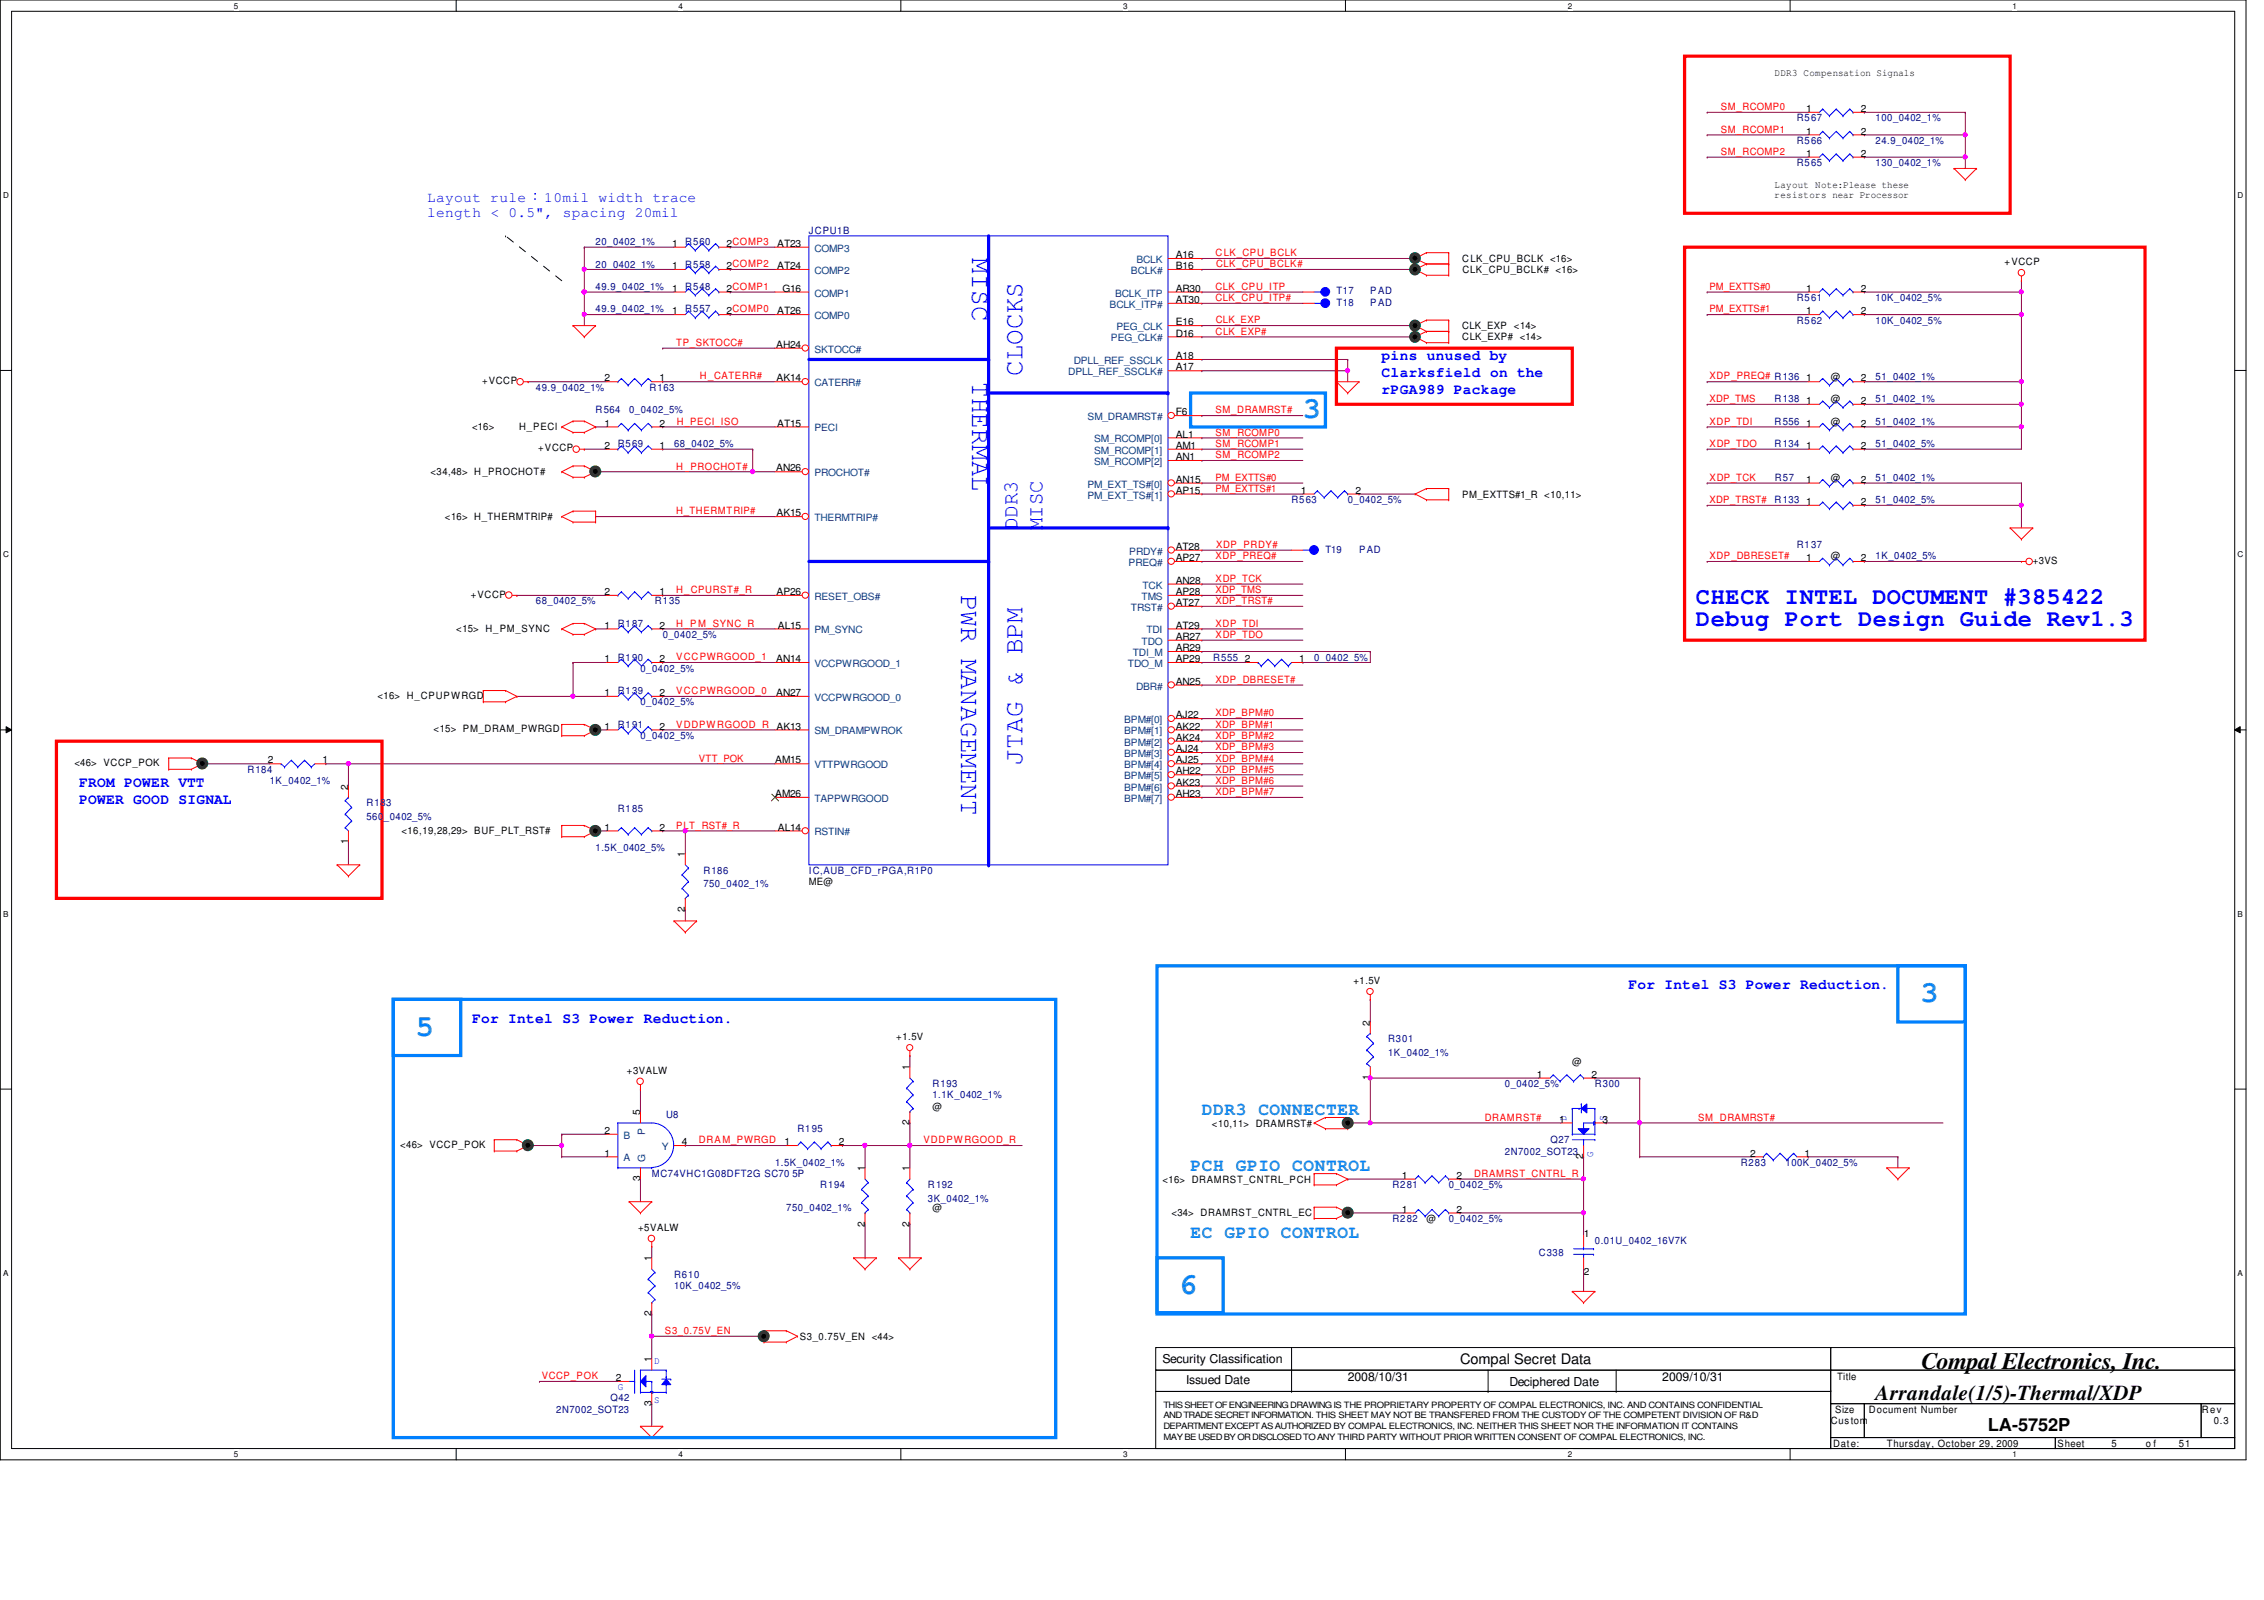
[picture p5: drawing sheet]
<svg xmlns="http://www.w3.org/2000/svg" width="297mm" height="210mm" viewBox="0 0 297 210" stroke-linecap="round" stroke-linejoin="round" font-family="sans-serif">
<defs><g id="words">
<g font-size="3.9" fill="#0080c0">
<text x="170.9" y="54.9">3</text>
<text x="252" y="131.5">3</text>
<text x="54.6" y="135.9">5</text>
<text x="154.7" y="169.8">6</text>
</g>
<g font-size="3.5" fill="#00f">
<text x="127.5" y="33.9" transform="rotate(90 127.5 33.9)">MISC</text>
<text x="127.5" y="50.1" transform="rotate(90 127.5 50.1)">THERMAL</text>
<text x="134.2" y="49.4" transform="rotate(-90 134.2 49.4)">CLOCKS</text>
<text x="126.1" y="78.1" transform="rotate(90 126.1 78.1)">PWR MANAGEMENT</text>
<text x="134.2" y="100.3" transform="rotate(-90 134.2 100.3)">JTAG &amp; BPM</text>
</g>
<g font-size="3.1" fill="#00f">
<text x="222.5" y="79.2">CHECK INTEL DOCUMENT #385422</text>
<text x="222.5" y="82.1">Debug Port Design Guide Rev1.3</text>
</g>
<text font-size="3.1" x="252.1" y="179.6">Compal Electronics, Inc.</text>
<g font-size="2.8" fill="#00f">
<text x="133.5" y="69.6" transform="rotate(-90 133.5 69.6)">DDR3</text>
<text x="136.8" y="69.6" transform="rotate(-90 136.8 69.6)">MISC</text>
</g>
<text font-size="2.8" x="246.1" y="183.7">Arrandale(1/5)-Thermal/XDP</text>
<g font-size="2.3" fill="#0080c0">
<text x="157.7" y="146.3">DDR3 CONNECTER</text>
<text x="156.2" y="153.7">PCH GPIO CONTROL</text>
<text x="156.2" y="162.5">EC GPIO CONTROL</text>
</g>
<text font-size="2.3" x="260.8" y="187.8">LA-5752P</text>
<g font-size="1.9" fill="#00f">
<text x="56" y="26.5">Layout rule：10mil width trace</text>
<text x="56" y="28.5">length &lt; 0.5&quot;, spacing 20mil</text>
<text x="181.3" y="47.3">pins unused by</text>
<text x="181.3" y="49.5">Clarksfield on the</text>
<text x="181.3" y="51.7">rPGA989 Package</text>
<text x="10.4" y="103.3">FROM POWER VTT</text>
<text x="10.4" y="105.5">POWER GOOD SIGNAL</text>
<text x="213.7" y="129.8">For Intel S3 Power Reduction.</text>
<text x="61.9" y="134.2">For Intel S3 Power Reduction.</text>
</g>
<text font-size="1.9" x="191.6" y="178.9">Compal Secret Data</text>
<g font-size="1.6">
<text x="152.5" y="178.8">Security Classification</text>
<text x="155.6" y="181.6">Issued Date</text>
<text x="176.8" y="181.2">2008/10/31</text>
<text x="198" y="181.8">Deciphered Date</text>
<text x="218.1" y="181.2">2009/10/31</text>
</g>
<g font-size="1.3">
<text x="232.8" y="9.9">DDR3 Compensation Signals</text>
<text x="237" y="17.7">1</text>
<text x="237" y="14.7">1</text>
<text x="244.1" y="17.7">2</text>
<text x="244.1" y="14.7">2</text>
<text x="237" y="20.6">1</text>
<text x="244.1" y="20.6">2</text>
<text x="232.8" y="24.6">Layout Note:Please these</text>
<text x="232.8" y="26">resistors near Processor</text>
<text x="88.2" y="32.4">1</text>
<text x="88.2" y="35.3">1</text>
<text x="95.3" y="32.4">2COMP3</text>
<text x="95.3" y="35.3">2COMP2</text>
<text x="102" y="32.4">AT23</text>
<text x="102" y="35.3">AT24</text>
<text x="154.3" y="35.3">B16</text>
<text x="154.3" y="33.9">A16</text>
<text x="191.9" y="34.3">CLK_CPU_BCLK &lt;16&gt;</text>
<text x="191.9" y="35.8">CLK_CPU_BCLK# &lt;16&gt;</text>
<text x="263" y="34.8">+VCCP</text>
<text x="88.2" y="41.2">1</text>
<text x="88.2" y="38.3">1</text>
<text x="95.3" y="41.2">2COMP0</text>
<text x="95.3" y="38.3">2COMP1</text>
<text x="102" y="41.2">AT26</text>
<text x="102.7" y="38.3">G16</text>
<text x="154.3" y="39.8">AT30</text>
<text x="154.3" y="38.3">AR30</text>
<text x="237" y="38.3">1</text>
<text x="237" y="41.2">1</text>
<text x="244.1" y="38.3">2</text>
<text x="244.1" y="41.2">2</text>
<text x="101.9" y="45.6">AH24</text>
<text x="154.3" y="44.2">D16</text>
<text x="154.3" y="42.7">E16</text>
<text x="154.3" y="47.1">A18</text>
<text x="191.9" y="44.7">CLK_EXP# &lt;14&gt;</text>
<text x="191.9" y="43.2">CLK_EXP &lt;14&gt;</text>
<text x="63.2" y="50.4">+VCCP</text>
<text x="79.3" y="50">2</text>
<text x="86.5" y="50">1</text>
<text x="101.9" y="50">AK14</text>
<text x="154.3" y="48.6">A17</text>
<text x="237" y="53">1</text>
<text x="237" y="50">1</text>
<text x="240.2" y="52.7">@</text>
<text x="240.2" y="49.8">@</text>
<text x="244.1" y="53">2</text>
<text x="244.1" y="50">2</text>
<text x="61.9" y="56.4">&lt;16&gt;</text>
<text x="68.1" y="56.4">H_PECI</text>
<text x="70.6" y="59.2">+VCCP</text>
<text x="79.3" y="58.9">2</text>
<text x="79.3" y="56">1</text>
<text x="86.5" y="58.9">1</text>
<text x="86.5" y="56">2</text>
<text x="102" y="56">AT15</text>
<text x="154.3" y="58.9">AM1</text>
<text x="154.3" y="54.5">F6</text>
<text x="154.3" y="57.4">AL1</text>
<text x="237" y="56">1</text>
<text x="237" y="58.9">1</text>
<text x="240.2" y="55.7">@</text>
<text x="244.1" y="56">2</text>
<text x="244.1" y="58.9">2</text>
<text x="56.5" y="62.3">&lt;34,48&gt; H_PROCHOT#</text>
<text x="101.9" y="61.8">AN26</text>
<text x="154.3" y="60.4">AN1</text>
<text x="154.3" y="63.3">AN15</text>
<text x="154.3" y="64.8">AP15</text>
<text x="170.7" y="64.8">1</text>
<text x="177.8" y="64.8">2</text>
<text x="191.9" y="65.3">PM_EXTTS#1_R &lt;10,11&gt;</text>
<text x="237" y="63.3">1</text>
<text x="240.2" y="63.1">@</text>
<text x="244.1" y="63.3">2</text>
<text x="58.4" y="68.2">&lt;16&gt; H_THERMTRIP#</text>
<text x="101.9" y="67.7">AK15</text>
<text x="237" y="66.3">1</text>
<text x="244.1" y="66.3">2</text>
<text x="154.3" y="72.1">AT28</text>
<text x="154.3" y="73.6">AP27</text>
<text x="154.3" y="76.6">AN28</text>
<text x="237" y="73.6">1</text>
<text x="240.2" y="73.4">@</text>
<text x="244.1" y="73.6">2</text>
<text x="266.7" y="74">+3VS</text>
<text x="59.9" y="83">&lt;15&gt; H_PM_SYNC</text>
<text x="61.8" y="78.4">+VCCP</text>
<text x="79.3" y="82.5">1</text>
<text x="79.3" y="78.1">2</text>
<text x="86.5" y="82.5">2</text>
<text x="86.5" y="78.1">1</text>
<text x="101.9" y="78.1">AP26</text>
<text x="102.1" y="82.5">AL15</text>
<text x="154.3" y="78.1">AP28</text>
<text x="154.3" y="79.5">AT27</text>
<text x="154.3" y="82.5">AT29</text>
<text x="154.3" y="83.9">AR27</text>
<text x="79.3" y="86.9">1</text>
<text x="86.5" y="86.9">2</text>
<text x="101.9" y="86.9">AN14</text>
<text x="154.3" y="85.4">AR29</text>
<text x="154.3" y="86.9">AP29</text>
<text x="154.3" y="89.8">AN25</text>
<text x="163.3" y="86.9">2</text>
<text x="170.5" y="86.9">1</text>
<text x="49.5" y="91.7">&lt;16&gt; H_CPUPWRGD</text>
<text x="79.3" y="95.7">1</text>
<text x="79.3" y="91.3">1</text>
<text x="86.5" y="95.7">2</text>
<text x="86.5" y="91.3">2</text>
<text x="101.9" y="91.3">AN27</text>
<text x="101.9" y="95.7">AK13</text>
<text x="154.3" y="94.2">AJ22</text>
<text x="154.3" y="95.7">AK22</text>
<text x="9.8" y="100.5">&lt;46&gt; VCCP_POK</text>
<text x="35.1" y="100.2">2</text>
<text x="42.3" y="100.2">1</text>
<text x="56.9" y="96.1">&lt;15&gt; PM_DRAM_PWRGD</text>
<text x="101.7" y="100.2">AM15</text>
<text x="154.3" y="97.2">AK24</text>
<text x="154.3" y="98.7">AJ24</text>
<text x="154.3" y="100.2">AJ25</text>
<text x="154.3" y="101.6">AH22</text>
<text x="45.7" y="103.6" transform="rotate(-90 45.7 103.6)">2</text>
<text x="101.7" y="104.6">AM26</text>
<text x="154.3" y="103.1">AK23</text>
<text x="154.3" y="104.6">AH23</text>
<text x="45.7" y="110.8" transform="rotate(-90 45.7 110.8)">1</text>
<text x="52.7" y="109.3">&lt;16,19,28,29&gt; BUF_PLT_RST#</text>
<text x="79.3" y="109">1</text>
<text x="86.5" y="109">2</text>
<text x="89.9" y="112.4" transform="rotate(-90 89.9 112.4)">1</text>
<text x="102.1" y="109">AL14</text>
<text x="89.9" y="119.6" transform="rotate(-90 89.9 119.6)">2</text>
<text x="106.1" y="116.1">ME@</text>
<text x="177.6" y="129.1">+1.5V</text>
<text x="117.6" y="136.4">+1.5V</text>
<text x="179.7" y="134.5" transform="rotate(-90 179.7 134.5)">2</text>
<text x="82.3" y="140.8">+3VALW</text>
<text x="119.3" y="140.4" transform="rotate(-90 119.3 140.4)">1</text>
<text x="179.7" y="141.7" transform="rotate(-90 179.7 141.7)">1</text>
<text x="201.6" y="141.4">1</text>
<text x="206.3" y="139.7">@</text>
<text x="208.8" y="141.4">2</text>
<text x="79.3" y="148.8">2</text>
<text x="84" y="146.3" transform="rotate(-90 84 146.3)">5</text>
<text x="119.3" y="147.6" transform="rotate(-90 119.3 147.6)">2</text>
<text x="122.3" y="145.6">@</text>
<text x="159" y="147.8">&lt;10,11&gt; DRAMRST#</text>
<text x="204.6" y="147.3">1</text>
<text x="210.3" y="147.3">3</text>
<text x="52.5" y="150.6">&lt;46&gt; VCCP_POK</text>
<text x="79.3" y="151.7">1</text>
<text x="84" y="155" transform="rotate(-90 84 155)">3</text>
<text x="89.4" y="150.2">4</text>
<text x="102.9" y="150.2">1</text>
<text x="110.1" y="150.2">2</text>
<text x="113.4" y="153.7" transform="rotate(-90 113.4 153.7)">1</text>
<text x="119.3" y="153.7" transform="rotate(-90 119.3 153.7)">1</text>
<text x="152.5" y="155.2">&lt;16&gt; DRAMRST_CNTRL_PCH</text>
<text x="183.9" y="154.6">1</text>
<text x="191.1" y="154.6">2</text>
<text x="207.7" y="152.1" transform="rotate(-90 207.7 152.1)">2</text>
<text x="229.6" y="151.7">2</text>
<text x="236.8" y="151.7">1</text>
<text x="83.7" y="161.5">+5VALW</text>
<text x="113.4" y="160.9" transform="rotate(-90 113.4 160.9)">2</text>
<text x="119.3" y="160.9" transform="rotate(-90 119.3 160.9)">2</text>
<text x="122.3" y="158.8">@</text>
<text x="153.7" y="159.6">&lt;34&gt; DRAMRST_CNTRL_EC</text>
<text x="183.9" y="159.1">1</text>
<text x="187.2" y="160.3">@</text>
<text x="191.1" y="159.1">2</text>
<text x="85.5" y="165.5" transform="rotate(-90 85.5 165.5)">1</text>
<text x="207.8" y="162.2">1</text>
<text x="207.8" y="167.2">2</text>
<text x="85.5" y="172.7" transform="rotate(-90 85.5 172.7)">2</text>
<text x="85.5" y="178.7" transform="rotate(-90 85.5 178.7)">1</text>
<text x="104.9" y="175.8">S3_0.75V_EN &lt;44&gt;</text>
<text x="80.8" y="181.2">2</text>
<text x="85.5" y="184.4" transform="rotate(-90 85.5 184.4)">3</text>
<text x="240.8" y="185.3">Size</text>
<text x="241" y="181.1">Title</text>
<text x="245.2" y="185.3">Document Number</text>
<text x="288.9" y="185.3">Rev</text>
<text x="240.2" y="186.8">Custom</text>
<text x="240.5" y="189.8">Date:</text>
<text x="247.6" y="189.8">Thursday, October 29, 2009</text>
<text x="270" y="189.8">Sheet</text>
<text x="277" y="189.8">5</text>
<text x="281.6" y="189.8">o f</text>
<text x="285.9" y="189.8">51</text>
<text x="290.4" y="186.8">0.3</text>
</g>
<g font-size="1.3" fill="#f00">
<text x="225.8" y="14.4">SM_RCOMP0</text>
<text x="225.8" y="17.4">SM_RCOMP1</text>
<text x="225.8" y="20.3">SM_RCOMP2</text>
<text x="159.5" y="33.6">CLK_CPU_BCLK</text>
<text x="159.6" y="35.1">CLK_CPU_BCLK#</text>
<text x="159.5" y="39.5">CLK_CPU_ITP#</text>
<text x="159.5" y="38">CLK_CPU_ITP</text>
<text x="224.3" y="41">PM_EXTTS#1</text>
<text x="224.3" y="38">PM_EXTTS#0</text>
<text x="88.7" y="45.4">TP_SKTOCC#</text>
<text x="159.5" y="43.9">CLK_EXP#</text>
<text x="159.5" y="42.4">CLK_EXP</text>
<text x="91.8" y="49.8">H_CATERR#</text>
<text x="224.3" y="49.8">XDP_PREQ# R136</text>
<text x="224.3" y="52.7">XDP_TMS</text>
<text x="88.8" y="55.7">H_PECI_ISO</text>
<text x="159.5" y="57.1">SM_RCOMP0</text>
<text x="159.5" y="58.6">SM_RCOMP1</text>
<text x="159.5" y="54.2">SM_DRAMRST#</text>
<text x="224.3" y="58.6">XDP_TDO</text>
<text x="224.3" y="55.7">XDP_TDI</text>
<text x="88.7" y="61.6">H_PROCHOT#</text>
<text x="159.5" y="60.1">SM_RCOMP2</text>
<text x="159.5" y="63.1">PM_EXTTS#0</text>
<text x="159.5" y="64.5">PM_EXTTS#1</text>
<text x="224.3" y="63.1">XDP_TCK</text>
<text x="224.3" y="66">XDP_TRST#</text>
<text x="88.7" y="67.5">H_THERMTRIP#</text>
<text x="159.6" y="71.9">XDP_PRDY#</text>
<text x="88.7" y="77.8">H_CPURST#_R</text>
<text x="159.5" y="73.4">XDP_PREQ#</text>
<text x="159.5" y="77.8">XDP_TMS</text>
<text x="159.5" y="76.3">XDP_TCK</text>
<text x="224.3" y="73.4">XDP_DBRESET#</text>
<text x="88.7" y="82.2">H_P M_SYNC_R</text>
<text x="159.5" y="79.2">XDP_TRST#</text>
<text x="159.5" y="83.7">XDP_TDO</text>
<text x="159.5" y="82.2">XDP_TDI</text>
<text x="88.7" y="86.6">VCCPWRGOOD_1</text>
<text x="159.5" y="89.6">XDP_DBRESET#</text>
<text x="88.7" y="91.1">VCCPWRGOOD_0</text>
<text x="88.7" y="95.5">VDDPWRGOOD_R</text>
<text x="159.5" y="94">XDP_BPM#0</text>
<text x="159.5" y="95.5">XDP_BPM#1</text>
<text x="91.7" y="99.9">VTT_POK</text>
<text x="159.5" y="98.4">XDP_BPM#3</text>
<text x="159.5" y="99.9">XDP_BPM#4</text>
<text x="159.5" y="96.9">XDP_BPM#2</text>
<text x="159.5" y="101.3">XDP_BPM#5</text>
<text x="159.5" y="102.8">XDP_BPM#6</text>
<text x="159.5" y="104.3">XDP_BPM#7</text>
<text x="88.7" y="108.7">PLT_RST#_R</text>
<text x="91.7" y="150">DRA M_PWRGD</text>
<text x="121.2" y="150">VDDPWRGOOD_R</text>
<text x="194.8" y="147">DRAMRST#</text>
<text x="222.8" y="147">SM_DRAMRST#</text>
<text x="193.4" y="154.4">DRAMRST_CNTRL_R</text>
<text x="87.2" y="175">S3_0.75V_EN</text>
<text x="71.1" y="180.9">VCCP_POK</text>
</g>
<g font-size="1.3" fill="#000080">
<text x="235.8" y="15.9">R567</text>
<text x="246.1" y="15.9">100_0402_1%</text>
<text x="235.8" y="18.9">R566</text>
<text x="235.8" y="21.8">R565</text>
<text x="246.1" y="18.9">24.9_0402_1%</text>
<text x="246.1" y="21.8">130_0402_1%</text>
<text x="78.1" y="32.1">20_0402_1%</text>
<text x="78.1" y="35.1">20_0402_1%</text>
<text x="89.9" y="32.1">R560</text>
<text x="89.9" y="35.1">R558</text>
<text x="106.1" y="30.6">JCPU1B</text>
<text x="78.1" y="41">49.9_0402_1%</text>
<text x="78.1" y="38">49.9_0402_1%</text>
<text x="89.9" y="41">R557</text>
<text x="89.9" y="38">R548</text>
<text x="175.3" y="40.1">T18</text>
<text x="175.3" y="38.6">T17</text>
<text x="179.8" y="40.1">PAD</text>
<text x="179.8" y="38.6">PAD</text>
<text x="235.8" y="39.5">R561</text>
<text x="246.1" y="39.5">10K_0402_5%</text>
<text x="235.8" y="42.5">R562</text>
<text x="246.1" y="42.5">10K_0402_5%</text>
<text x="70.3" y="51.3">49.9_0402_1%</text>
<text x="85.2" y="51.3">R163</text>
<text x="232.8" y="52.7">R138</text>
<text x="246.1" y="52.7">51_0402_1%</text>
<text x="246.1" y="49.8">51_0402_1%</text>
<text x="78.1" y="54.2">R564</text>
<text x="81.1" y="58.6">R569</text>
<text x="82.5" y="54.2">0_0402_5%</text>
<text x="88.4" y="58.6">68_0402_5%</text>
<text x="232.8" y="55.7">R556</text>
<text x="232.8" y="58.6">R134</text>
<text x="246.1" y="55.7">51_0402_1%</text>
<text x="246.1" y="58.6">51_0402_5%</text>
<text x="169.5" y="66">R563</text>
<text x="176.8" y="66">0_0402_5%</text>
<text x="232.8" y="66">R133</text>
<text x="232.9" y="63.1">R57</text>
<text x="246.1" y="63.1">51_0402_1%</text>
<text x="246.1" y="66">51_0402_5%</text>
<text x="235.8" y="71.9">R137</text>
<text x="173.9" y="72.5">T19</text>
<text x="178.3" y="72.5">PAD</text>
<text x="246.1" y="73.4">1K_0402_5%</text>
<text x="70.3" y="79.3">68_0402_5%</text>
<text x="81.1" y="82.2">R187</text>
<text x="85.9" y="79.3">R135</text>
<text x="86.9" y="83.7">0_0402_5%</text>
<text x="81.1" y="86.7">R190</text>
<text x="84" y="88.1">0_0402_5%</text>
<text x="159.2" y="86.7">R555</text>
<text x="172.4" y="86.7">0_0402_5%</text>
<text x="81.1" y="95.5">R191</text>
<text x="81.1" y="91.1">R139</text>
<text x="84" y="92.5">0_0402_5%</text>
<text x="32.5" y="101.4">R184</text>
<text x="84" y="96.9">0_0402_5%</text>
<text x="35.4" y="102.8">1K_0402_1%</text>
<text x="48.1" y="105.8">R183</text>
<text x="48.1" y="107.6">560_0402_5%</text>
<text x="81.1" y="106.5">R185</text>
<text x="78.1" y="111.7">1.5K_0402_5%</text>
<text x="92.3" y="114.6">R186</text>
<text x="92.3" y="116.4">750_0402_1%</text>
<text x="106.1" y="114.6">IC,AUB_CFD_rPGA,R1P0</text>
<text x="182.1" y="136.7">R301</text>
<text x="122.3" y="142.6">R193</text>
<text x="182.1" y="138.5">1K_0402_1%</text>
<text x="197.4" y="142.6">0_0402_5%</text>
<text x="209.3" y="142.6">R300</text>
<text x="87.4" y="146.7">U8</text>
<text x="104.6" y="148.5">R195</text>
<text x="122.3" y="144.1">1.1K_0402_1%</text>
<text x="203.4" y="150">Q27</text>
<text x="85.5" y="154.4">MC74VHC1G08DFT2G SC70 5P</text>
<text x="101.7" y="153">1.5K_0402_1%</text>
<text x="107.6" y="155.9">R194</text>
<text x="121.7" y="155.9">R192</text>
<text x="182.7" y="155.9">R281</text>
<text x="190.1" y="155.9">0_0402_5%</text>
<text x="197.4" y="151.5">2N7002_SOT23</text>
<text x="228.4" y="153">R283</text>
<text x="234.3" y="153">100K_0402_5%</text>
<text x="103.2" y="158.8">750_0402_1%</text>
<text x="121.7" y="157.6">3K_0402_1%</text>
<text x="182.7" y="160.3">R282</text>
<text x="190.1" y="160.3">0_0402_5%</text>
<text x="88.4" y="167.7">R610</text>
<text x="201.9" y="164.7">C338</text>
<text x="209.3" y="163.2">0.01U_0402_16V7K</text>
<text x="88.4" y="169.1">10K_0402_5%</text>
<text x="73" y="185.3">2N7002_SOT23</text>
<text x="80.1" y="183.9">Q42</text>
</g>
<g font-size="1.3" fill="#004080">
<text x="106.8" y="33">COMP3</text>
<text x="106.8" y="35.9">COMP2</text>
<text x="148.4" y="35.9">BCLK#</text>
<text x="149.1" y="34.5">BCLK</text>
<text x="106.8" y="38.9">COMP1</text>
<text x="106.8" y="41.9">COMP0</text>
<text x="145.6" y="40.4">BCLK_ITP#</text>
<text x="146.3" y="38.9">BCLK_ITP</text>
<text x="106.8" y="46.3">SKTOCC#</text>
<text x="140.9" y="47.8">DPLL_REF_SSCLK</text>
<text x="145.8" y="44.8">PEG_CLK#</text>
<text x="146.5" y="43.3">PEG_CLK</text>
<text x="106.8" y="50.7">CATERR#</text>
<text x="140.2" y="49.2">DPLL_REF_SSCLK#</text>
<text x="106.8" y="56.6">PECI</text>
<text x="142.7" y="55.1">SM_DRAMRST#</text>
<text x="143.5" y="59.5">SM_RCOMP[1]</text>
<text x="143.5" y="58">SM_RCOMP[0]</text>
<text x="106.8" y="62.5">PROCHOT#</text>
<text x="142.7" y="64">PM_EXT_TS#[0]</text>
<text x="142.7" y="65.4">PM_EXT_TS#[1]</text>
<text x="143.5" y="61">SM_RCOMP[2]</text>
<text x="106.8" y="68.4">THERMTRIP#</text>
<text x="148.1" y="74.3">PREQ#</text>
<text x="148.2" y="72.8">PRDY#</text>
<text x="149.9" y="77.2">TCK</text>
<text x="106.8" y="78.7">RESET_OBS#</text>
<text x="106.8" y="83.1">PM_SYNC</text>
<text x="148.4" y="80.1">TRST#</text>
<text x="149.8" y="78.7">TMS</text>
<text x="150.4" y="83.1">TDI</text>
<text x="106.8" y="87.5">VCCPWRGOOD_1</text>
<text x="148" y="87.5">TDO_M</text>
<text x="148.6" y="86.1">TDI_M</text>
<text x="149.8" y="84.6">TDO</text>
<text x="106.8" y="91.9">VCCPWRGOOD_0</text>
<text x="147.5" y="94.9">BPM#[0]</text>
<text x="149.1" y="90.5">DBR#</text>
<text x="106.8" y="96.4">SM_DRAMPWROK</text>
<text x="106.8" y="100.8">VTTPWRGOOD</text>
<text x="147.5" y="96.4">BPM#[1]</text>
<text x="147.5" y="97.8">BPM#[2]</text>
<text x="147.5" y="99.3">BPM#[3]</text>
<text x="147.5" y="100.8">BPM#[4]</text>
<text x="106.8" y="105.2">TAPPWRGOOD</text>
<text x="147.5" y="102.2">BPM#[5]</text>
<text x="147.5" y="103.7">BPM#[6]</text>
<text x="147.5" y="105.2">BPM#[7]</text>
<text x="106.8" y="109.6">RSTIN#</text>
<text x="81.8" y="149.4">B</text>
<text x="84.7" y="148.9" transform="rotate(-90 84.7 148.9)">P</text>
<text x="81.8" y="152.4">A</text>
<text x="84.7" y="152.5" transform="rotate(-90 84.7 152.5)">G</text>
<text x="86.8" y="150.9">Y</text>
</g>
<g font-size="1.3" fill="#00f">
<text x="205.5" y="147" transform="rotate(-90 205.5 147)">D</text>
<text x="210.7" y="147" transform="rotate(-90 210.7 147)">S</text>
<text x="209" y="151.8" transform="rotate(-90 209 151.8)">G</text>
<text x="85.8" y="178.9">D</text>
<text x="81.1" y="182.4">G</text>
<text x="85.8" y="184">S</text>
</g>
<g font-size="1.1">
<text x="30.7" y="1.1">5</text>
<text x="89" y="1.1">4</text>
<text x="147.4" y="1.1">3</text>
<text x="205.7" y="1.1">2</text>
<text x="264" y="1.1">1</text>
<text x=".4" y="26">D</text>
<text x="293.6" y="26">D</text>
<text x=".4" y="73.1">C</text>
<text x="293.6" y="73.1">C</text>
<text x=".4" y="120.3">B</text>
<text x="293.6" y="120.3">B</text>
<text x=".4" y="167.4">A</text>
<text x="293.6" y="167.4">A</text>
<text x="152.7" y="184.7">THIS SHEET OF ENGINEERING DRAWING IS THE PROPRIETARY PROPERTY OF COMPAL ELECTRONICS, INC. AND CONTAINS CONFIDENTIAL</text>
<text x="30.7" y="191.2">5</text>
<text x="89" y="191.2">4</text>
<text x="147.4" y="191.2">3</text>
<text x="152.7" y="188.8">MAY BE USED BY OR DISCLOSED TO ANY THIRD PARTY WITHOUT PRIOR WRITTEN CONSENT OF COMPAL ELECTRONICS, INC.</text>
<text x="152.7" y="187.5">DEPARTMENT EXCEPT AS AUTHORIZED BY COMPAL ELECTRONICS, INC. NEITHER THIS SHEET NOR THE INFORMATION IT CONTAINS</text>
<text x="152.7" y="186.1">AND TRADE SECRET INFORMATION. THIS SHEET MAY NOT BE TRANSFERED FROM THE CUSTODY OF THE COMPETENT DIVISION OF R&amp;D</text>
<text x="205.7" y="191.2">2</text>
<text x="264" y="191.2">1</text>
</g>
</g></defs>
<path d="M0 0h294.7v191.5h-294.7zM1.5 1.5h291.7v188.5h-291.7z" fill="none" stroke="#000" stroke-width=".13"/>
<g fill="#fff">
<path d="M30.7 .2h.6v1.2h-.6z"/>
<path d="M30.7 190.2h.6v1.2h-.6z"/>
</g>
<path d="M59.9 0v1.5M59.9 190v1.5" fill="none" stroke="#000" stroke-width=".13"/>
<g fill="#fff">
<path d="M89 .2h.6v1.2h-.6z"/>
<path d="M89 190.2h.6v1.2h-.6z"/>
</g>
<path d="M118.2 0v1.5M118.2 190v1.5" fill="none" stroke="#000" stroke-width=".13"/>
<g fill="#fff">
<path d="M147.4 .2h.6v1.2h-.6z"/>
<path d="M147.4 190.2h.6v1.2h-.6z"/>
</g>
<path d="M176.5 0v1.5M176.5 190v1.5" fill="none" stroke="#000" stroke-width=".13"/>
<g fill="#fff">
<path d="M205.7 .2h.6v1.2h-.6z"/>
<path d="M205.7 190.2h.6v1.2h-.6z"/>
</g>
<path d="M234.9 0v1.5M234.9 190v1.5" fill="none" stroke="#000" stroke-width=".13"/>
<g fill="#fff">
<path d="M264 .2h.6v1.2h-.6z"/>
<path d="M264 190.2h.6v1.2h-.6z"/>
<path d="M.4 25h.8v1.2h-.8z"/>
<path d="M293.6 25h.7v1.2h-.7z"/>
<path d="M.4 72.1h.8v1.2h-.8z"/>
<path d="M293.6 72.1h.7v1.2h-.7z"/>
</g>
<path d="M0 48.6h1.5M293.2 48.6h1.5" fill="none" stroke="#000" stroke-width=".13"/>
<g fill="#fff">
<path d="M.4 119.3h.7v1.2h-.7z"/>
<path d="M293.6 119.3h.7v1.2h-.7z"/>
</g>
<path d="M0 95.8h1.5M.8 95.3l.7 .5-.7 .3zM293.2 95.8l.7-.5v.8zM293.2 95.8h1.5" fill="none" stroke="#000" stroke-width=".13"/>
<path d="M.8 95.3l.7 .5-.7 .3zM293.2 95.8l.7-.5v.8z" fill="#000"/>
<g fill="#fff">
<path d="M.4 166.4h.7v1.2h-.7z"/>
<path d="M293.6 166.4h.7v1.2h-.7z"/>
</g>
<path d="M0 142.9h1.5M293.2 142.9h1.5" fill="none" stroke="#000" stroke-width=".13"/>
<g fill="none" stroke="#800040" stroke-width=".13">
<path d="M224 14.7h.1M224 17.7h.1M224 14.7h13.2M224 17.7h13.2M244.6 14.7h.1M244.6 17.7h.1M244.6 14.7h13.2M244.6 17.7h13.2M257.8 14.7h.1M257.8 17.7h.1M257.8 14.7v7.4M76.7 32.4h.1"/>
<path d="M76.7 35.3h.1M76.7 38.3h.1M76.7 32.4h11.7M76.7 35.3h11.7M76.7 38.3h11.7M76.7 32.4v10.3M95.8 32.4h.1M95.8 35.3h.1M95.8 38.3h.1M95.8 32.4h5.9M95.8 35.3h5.9M95.8 38.3h5.9"/>
<path d="M157.7 35.3h.1M157.7 33.9h.1M157.7 39.8h.1M157.7 38.3h.1M157.7 35.3h28M157.7 38.3h13.2M157.7 33.9h28M157.7 39.8h13.2M224 38.3h.1M224 20.6h.1M224 38.3h13.2M224 20.6h13.2"/>
<path d="M244.6 38.3h.1M244.6 20.6h.1M244.6 38.3h20.6M244.6 20.6h13.2M257.8 20.6h.1M265.2 36.8h.1M265.2 38.3h.1M265.2 36.8v22.1h-20.6M69.3 50.1h.1M69.3 50.1h10.3M76.7 41.3h.1M76.7 58.9h.1"/>
<path d="M76.7 41.3h11.7M76.7 58.9h2.9M78.1 56h.1M78.1 56h1.5M86.9 45.7h.1M86.9 56h.1M86.9 50.1h.1M86.9 58.9h.1M86.9 45.7h14.8M86.9 56h14.8M86.9 58.9h11.9M86.9 50.1h14.8"/>
<path d="M95.8 41.3h.1M95.8 41.3h5.9M98.8 58.9h.1M98.8 58.9v3M157.7 57.4h.1M157.7 58.9h.1M157.7 44.2h.1M157.7 42.7h.1M157.7 54.5h.1M157.7 48.6h.1M157.7 47.2h.1M157.7 57.4h13.2"/>
<path d="M157.7 58.9h13.2M157.7 44.2h28M157.7 42.7h28M157.7 54.5h13.2M157.7 48.6h19.1M157.7 47.2h19.1M176.8 47.2h.1M176.8 48.6h.1M176.8 47.2v2.9M224 41.3h.1M224 50.1h.1M224 53h.1"/>
<path d="M224 58.9h.1M224 56h.1M224 41.3h13.2M224 56h13.2M224 58.9h13.2M224 50.1h13.2M224 53h13.2M244.6 41.3h.1M244.6 56h.1M244.6 50.1h.1M244.6 53h.1M244.6 58.9h.1"/>
<path d="M244.6 41.3h20.6M244.6 56h20.6M244.6 50.1h20.6M244.6 53h20.6M265.2 56h.1M265.2 50.1h.1M265.2 41.3h.1M265.2 53h.1M67.8 78.1h.1M67.8 78.1h11.8M78.1 67.8h.1M78.1 61.9h.1"/>
<path d="M78.1 61.9h23.6M78.1 67.8h23.6M86.9 78.1h.1M86.9 78.1h14.8M98.8 61.9h.1M157.7 79.5h.1M157.7 60.4h.1M157.7 63.4h.1M157.7 64.8h.1M157.7 73.7h.1M157.7 78.1h.1M157.7 76.6h.1"/>
<path d="M157.7 72.2h.1M157.7 79.5h13.2M157.7 60.4h13.2M157.7 63.4h13.2M157.7 64.8h13.2M157.7 78.1h13.2M157.7 73.7h13.2M157.7 76.6h13.2M157.7 72.2h11.8M178.3 64.8h.1M178.3 64.8h7.4M224 73.7h.1"/>
<path d="M224 63.4h.1M224 66.3h.1M224 63.4h13.2M224 73.7h13.2M224 66.3h13.2M244.6 73.7h.1M244.6 63.4h.1M244.6 66.3h.1M244.6 63.4h20.6M244.6 73.7h20.6M244.6 66.3h20.6M265.2 63.4h.1"/>
<path d="M265.2 66.3h.1M265.2 63.4v5.9M67.8 91.4h.1M67.8 91.4h11.8M75.2 91.4h.1M75.2 86.9h.1M75.2 86.9h4.4M75.2 86.9v4.5M78.1 82.5h.1M78.1 95.8h.1M78.1 82.5h1.5M78.1 95.8h1.5"/>
<path d="M86.9 82.5h.1M86.9 91.4h.1M86.9 95.8h.1M86.9 86.9h.1M86.9 82.5h14.8M86.9 91.4h14.8M86.9 95.8h14.8M86.9 86.9h14.8M157.7 84h.1M157.7 82.5h.1M157.7 86.9h.1M157.7 85.5h.1"/>
<path d="M157.7 98.7h.1M157.7 94.3h.1M157.7 97.2h.1M157.7 95.8h.1M157.7 89.9h.1M157.7 84h13.2M157.7 82.5h13.2M157.7 95.8h13.2M157.7 86.9h5.9M157.7 85.5h22.1M157.7 98.7h13.2M157.7 94.3h13.2"/>
<path d="M157.7 97.2h13.2M157.7 89.9h13.2M170.9 86.9h.1M179.8 85.5h.1M179.8 85.5v1.4h-8.9M26.6 100.2h.1M26.6 100.2h8.8M42.8 100.2h.1M42.8 100.2h58.9M45.7 100.2h.1M45.7 110.5h.1M45.7 100.2v2.9"/>
<path d="M45.7 110.5v3M78.1 109h.1M78.1 109h1.5M86.9 109h.1M86.9 109h14.8M89.9 109h.1M89.9 119.3h.1M89.9 109v3M89.9 119.3v1.5M157.7 100.2h.1M157.7 101.6h.1M157.7 103.1h.1"/>
<path d="M157.7 104.6h.1M157.7 100.2h13.2M157.7 101.6h13.2M157.7 103.1h13.2M157.7 104.6h13.2M119.4 138.5h.1M119.4 138.5v1.5M179.8 131.1h.1M179.8 131.1v3M69.3 150.3h.1M69.3 150.3h4.4M73.7 148.8h.1"/>
<path d="M73.7 150.3h.1M73.7 151.8h.1M73.7 148.8h5.9M73.7 148.8v3M73.7 151.8h5.9M84 154.7h.1M84 142.9h.1M84 142.9v2.9M84 154.7v2.9M89.9 150.3h.1M89.9 150.3h13.3M110.5 150.3h.1"/>
<path d="M110.5 150.3h23.6M113.5 150.3h.1M113.5 150.3v2.9M119.4 147.3h.1M119.4 150.3h.1M119.4 147.3v5.9M176.8 159.1h.1M176.8 154.7h.1M176.8 147.3h.1M176.8 159.1h7.4M176.8 154.7h7.4M176.8 147.3h28"/>
<path d="M179.8 141.4h.1M179.8 147.3h.1M179.8 141.4v5.9M179.8 141.4h22.1M191.6 159.1h.1M191.6 154.7h.1M191.6 159.1h16.2M191.6 154.7h16.2M207.8 154.7h.1M207.8 151.8h.1M207.8 159.1h.1M207.8 151.8v10.3"/>
<path d="M209.2 141.4h.1M209.2 141.4h5.9M210.7 147.3h.1M210.7 147.3h44.2M215.1 147.3h.1M215.1 141.4h.1M215.1 151.8h.1M215.1 141.4v10.4M215.1 151.8h14.8M237.2 151.8h.1M237.2 151.8h11.8M249 151.8h.1"/>
<path d="M249 151.8v1.4M85.5 175.3h.1M85.5 172.4h.1M85.5 163.5h.1M85.5 163.5v1.5M85.5 172.4v5.9M85.5 175.3h14.7M113.5 165h.1M113.5 160.6v4.4M119.4 160.6h.1M119.4 160.6v4.4M207.8 166.5h.1"/>
<path d="M207.8 166.5v2.9M70.8 181.2h.1M70.8 181.2h10.3M85.5 184.1h.1M85.5 184.1v3"/>
</g>
<g fill="none" stroke="#f00" stroke-width=".13">
<path d="M185.7 35.3h.1M185.7 33.9h.1M185.7 35.3l1.5 .8M185.7 33.9l1.5 .7M187.2 34.6h.1M187.2 36.1h.1M187.2 33.1h.1M187.2 34.6l-1.5 .7M187.2 34.6h2.9M187.2 36.1h2.9M187.2 33.1l-1.5 .8M187.2 33.1h2.9"/>
<path d="M190.1 34.6h.1M190.1 36.1h.1M190.1 33.1h.1M190.1 33.1v3M73.7 56h.1M73.7 56l1.5 .7M75.2 55.2h.1M75.2 56.7h.1M75.2 55.2l-1.5 .8M75.2 55.2h1.5M75.2 56.7h1.5M76.7 55.2h.1"/>
<path d="M76.7 56.7h.1M76.7 55.2l1.4 .8M78.1 56h.1M78.1 56l-1.4 .7M185.7 44.2h.1M185.7 42.7h.1M185.7 44.2l1.5 .8M185.7 42.7l1.5 .8M187.2 43.5h.1M187.2 45h.1M187.2 42h.1M187.2 43.5l-1.5 .7"/>
<path d="M187.2 43.5h2.9M187.2 45h2.9M187.2 42l-1.5 .7M187.2 42h2.9M190.1 43.5h.1M190.1 45h.1M190.1 42h.1M190.1 42v3M73.7 61.9h.1M73.7 67.8h.1M73.7 61.9l1.5 .7M73.7 67.8l1.5 .7"/>
<path d="M75.2 61.1h.1M75.2 62.6h.1M75.2 67.1h.1M75.2 68.5h.1M75.2 61.1l-1.5 .8M75.2 61.1h1.5M75.2 62.6h1.5M75.2 67.1l-1.5 .7M75.2 67.1h2.9M75.2 68.5h2.9M76.7 61.1h.1M76.7 62.6h.1"/>
<path d="M76.7 61.1l1.4 .8M78.1 61.9h.1M78.1 67.1h.1M78.1 68.5h.1M78.1 61.9l-1.4 .7M78.1 67.1v1.4M185.7 64.8h.1M185.7 64.8l1.5 .8M187.2 64.1h.1M187.2 65.6h.1M187.2 64.1l-1.5 .7M187.2 64.1h2.9"/>
<path d="M187.2 65.6h2.9M190.1 64.1h.1M190.1 65.6h.1M190.1 64.1v1.5M22.1 99.4h.1M22.1 99.4h3M22.1 99.4v1.5M25.1 99.4h.1M25.1 99.4l1.5 .8M63.4 92.1h.1M63.4 90.6h.1M63.4 90.6h2.9"/>
<path d="M63.4 92.1h2.9M63.4 90.6v1.5M66.3 90.6h.1M66.3 92.1h.1M66.3 90.6l1.5 .8M67.8 91.4h.1M67.8 91.4l-1.5 .7M73.7 82.5h.1M73.7 96.5h.1M73.7 95h.1M73.7 82.5l1.5 .7M73.7 95h3"/>
<path d="M73.7 96.5h3M73.7 95v1.5M75.2 81.8h.1M75.2 83.2h.1M75.2 81.8l-1.5 .7M75.2 81.8h1.5M75.2 83.2h1.5M76.7 81.8h.1M76.7 83.2h.1M76.7 95h.1M76.7 96.5h.1M76.7 81.8l1.4 .7"/>
<path d="M76.7 95l1.4 .8M78.1 82.5h.1M78.1 95.8h.1M78.1 82.5l-1.4 .7M78.1 95.8l-1.4 .7M22.1 100.9h.1M22.1 100.9h3M25.1 100.9h.1M26.6 100.2h.1M26.6 100.2l-1.5 .7M73.7 109.8h.1M73.7 108.3h.1"/>
<path d="M73.7 108.3v1.5M73.7 108.3h3M73.7 109.8h3M76.7 108.3h.1M76.7 109.8h.1M76.7 108.3l1.4 .7M78.1 109h.1M78.1 109l-1.4 .8M64.9 151h.1M64.9 149.5h.1M64.9 149.5h2.9M64.9 151h2.9"/>
<path d="M64.9 149.5v1.5M67.8 149.5h.1M67.8 151h.1M67.8 149.5l1.5 .8M69.3 150.3h.1M69.3 150.3l-1.5 .7M172.4 158.4h.1M172.4 159.9h.1M172.4 147.3h.1M172.4 154h.1M172.4 155.4h.1M172.4 158.4h2.9"/>
<path d="M172.4 154v1.4M172.4 158.4v1.5M172.4 159.9h2.9M172.4 147.3l1.5 .8M172.4 154h2.9M172.4 155.4h2.9M173.9 146.6h.1M173.9 148.1h.1M173.9 146.6h2.9M173.9 146.6l-1.5 .7M173.9 148.1h2.9M175.3 158.4h.1"/>
<path d="M175.3 159.9h.1M175.3 154h.1M175.3 155.4h.1M175.3 158.4l1.5 .7M175.3 154l1.5 .7M176.8 159.1h.1M176.8 148.1h.1M176.8 146.6h.1M176.8 154.7h.1M176.8 159.1l-1.5 .8M176.8 146.6v1.5M176.8 154.7l-1.5 .7"/>
<path d="M100.2 176.1h.1M100.2 174.6h.1M100.2 174.6h3M100.2 176.1h3M100.2 174.6v1.5M103.2 174.6h.1M103.2 176.1h.1M103.2 174.6l1.4 .7M104.6 175.3h.1M104.6 175.3l-1.4 .8"/>
</g>
<circle cx="176.8" cy="159.1" r=".72" fill="#008000"/>
<g fill="none" stroke="#008000" stroke-width=".13">
<circle cx="176.8" cy="159.1" r=".72"/>
<circle cx="176.8" cy="159.1" r=".38"/>
</g>
<circle cx="176.8" cy="159.1" r=".38" fill="#000"/>
<circle cx="185.6" cy="33.9" r=".71" fill="#008000"/>
<g fill="none" stroke="#008000" stroke-width=".13">
<circle cx="185.6" cy="33.9" r=".38"/>
<circle cx="185.6" cy="33.9" r=".71"/>
</g>
<circle cx="185.6" cy="33.9" r=".38" fill="#000"/>
<circle cx="185.6" cy="42.7" r=".71" fill="#008000"/>
<g fill="none" stroke="#008000" stroke-width=".13">
<circle cx="185.6" cy="42.7" r=".38"/>
<circle cx="185.6" cy="42.7" r=".71"/>
</g>
<circle cx="185.6" cy="42.7" r=".38" fill="#000"/>
<circle cx="100.2" cy="175.3" r=".72" fill="#008000"/>
<g fill="none" stroke="#008000" stroke-width=".13">
<circle cx="100.2" cy="175.3" r=".72"/>
<circle cx="100.2" cy="175.3" r=".38"/>
</g>
<circle cx="100.2" cy="175.3" r=".38" fill="#000"/>
<circle cx="176.8" cy="147.3" r=".72" fill="#008000"/>
<g fill="none" stroke="#008000" stroke-width=".13">
<circle cx="176.8" cy="147.3" r=".72"/>
<circle cx="176.8" cy="147.3" r=".38"/>
</g>
<circle cx="176.8" cy="147.3" r=".38" fill="#000"/>
<circle cx="78.1" cy="109" r=".72" fill="#008000"/>
<g fill="none" stroke="#008000" stroke-width=".13">
<circle cx="78.1" cy="109" r=".72"/>
<circle cx="78.1" cy="109" r=".38"/>
</g>
<circle cx="78.1" cy="109" r=".38" fill="#000"/>
<circle cx="78.1" cy="61.8" r=".72" fill="#008000"/>
<g fill="none" stroke="#008000" stroke-width=".13">
<circle cx="78.1" cy="61.8" r=".72"/>
<circle cx="78.1" cy="61.8" r=".38"/>
</g>
<circle cx="78.1" cy="61.8" r=".38" fill="#000"/>
<circle cx="78.1" cy="95.8" r=".72" fill="#008000"/>
<g fill="none" stroke="#008000" stroke-width=".13">
<circle cx="78.1" cy="95.8" r=".72"/>
<circle cx="78.1" cy="95.8" r=".38"/>
</g>
<circle cx="78.1" cy="95.8" r=".38" fill="#000"/>
<circle cx="185.6" cy="44.2" r=".71" fill="#008000"/>
<g fill="none" stroke="#008000" stroke-width=".13">
<circle cx="185.6" cy="44.2" r=".38"/>
<circle cx="185.6" cy="44.2" r=".71"/>
</g>
<circle cx="185.6" cy="44.2" r=".38" fill="#000"/>
<circle cx="185.6" cy="35.3" r=".71" fill="#008000"/>
<g fill="none" stroke="#008000" stroke-width=".13">
<circle cx="185.6" cy="35.3" r=".38"/>
<circle cx="185.6" cy="35.3" r=".71"/>
</g>
<circle cx="185.6" cy="35.3" r=".38" fill="#000"/>
<circle cx="69.3" cy="150.2" r=".72" fill="#008000"/>
<g fill="none" stroke="#008000" stroke-width=".13">
<circle cx="69.3" cy="150.2" r=".72"/>
<circle cx="69.3" cy="150.2" r=".38"/>
</g>
<circle cx="69.3" cy="150.2" r=".38" fill="#000"/>
<circle cx="26.5" cy="100.2" r=".72" fill="#008000"/>
<g fill="none" stroke="#008000" stroke-width=".13">
<circle cx="26.5" cy="100.2" r=".72"/>
<circle cx="26.5" cy="100.2" r=".38"/>
</g>
<circle cx="26.5" cy="100.2" r=".38" fill="#000"/>
<g fill="none" stroke="#f00" stroke-width=".13">
<path d="M237.2 17.7h1.5M243.1 17.7h1.5M256.4 22.1h.1M256.4 22.1h2.9M256.4 22.1l1.4 1.5M257.8 23.6h.1M259.3 22.1h.1M259.3 22.1l-1.5 1.5M265.2 36.8h.1M265.2 36.2v.6M68.7 50.1h.6M69.3 50.1h.1"/>
<path d="M75.2 42.7h.1M75.2 42.7h2.9M75.2 42.7l1.5 1.5M76.1 58.9h.6M76.7 44.2h.1M76.7 58.9h.1M78.1 42.7h.1M78.1 42.7l-1.4 1.5M79.6 58.9h1.5M85.5 58.9h1.4M88.4 41.3h1.5M94.3 41.3h1.5"/>
<path d="M175.3 50.1h.1M175.3 50.1h3M175.3 50.1l1.5 1.5M176.8 51.6h.1M178.3 50.1h.1M178.3 50.1l-1.5 1.5M237.2 53h1.5M243.1 53h1.5M67.2 78.1h.6M67.8 78.1h.1M237.2 73.7h1.5M243.1 73.7h1.5"/>
<path d="M263.7 69.3h.1M263.7 69.3h3M263.7 69.3l1.5 1.4M265.2 73.7h.1M265.2 70.7h.1M265.2 73.7h.6M266.7 69.3h.1M266.7 69.3l-1.5 1.4M79.6 82.5h1.5M79.6 86.9h1.5M85.5 82.5h1.4M85.5 86.9h1.4"/>
<path d="M44.2 113.5h.1M44.2 113.5h3M44.2 113.5l1.5 1.4M45.7 114.9h.1M47.2 113.5h.1M47.2 113.5l-1.5 1.4M88.4 120.8h.1M88.4 120.8h3M88.4 120.8l1.5 1.5M89.9 122.3h.1M91.4 120.8h.1M91.4 120.8l-1.5 1.5"/>
<path d="M119.4 138.5h.1M119.4 137.9v.6M179.8 131.1h.1M179.8 130.5v.6M179.8 134.1v1.5M179.8 140v1.4M82.5 157.6h.1M82.5 157.6h3M82.5 157.6l1.5 1.5M84 159.1h.1M84 142.9h.1M84 142.3v.6"/>
<path d="M85.5 157.6h.1M85.5 157.6l-1.5 1.5M184.2 154.7h1.5M190.1 154.7h1.5M247.6 153.2h.1M247.6 153.2h2.9M247.6 153.2l1.4 1.5M249 154.7h.1M250.5 153.2h.1M250.5 153.2l-1.5 1.5M85.5 163.5h.1M85.5 162.9v.6"/>
<path d="M85.5 165v1.5M85.5 170.9v1.5M112 165h.1M112 165h3M112 165l1.5 1.5M113.5 166.5h.1M115 165h.1M115 165l-1.5 1.5M117.9 165h.1M117.9 165h3M117.9 165l1.5 1.5M119.4 166.5h.1"/>
<path d="M120.9 165h.1M120.9 165l-1.5 1.5M206.3 169.4h.1M206.3 169.4h2.9M206.3 169.4l1.5 1.5M207.8 170.9h.1M207.8 162.1v1.4M207.8 165v1.5M209.2 169.4h.1M209.2 169.4l-1.4 1.5M84 187.1h.1M84 187.1h2.9"/>
<path d="M84 187.1l1.5 1.5M85.5 188.6h.1M86.9 187.1h.1M86.9 187.1l-1.4 1.5"/>
<circle cx="265.2" cy="35.8" r=".43"/>
<circle cx="68.2" cy="50.1" r=".43"/>
<circle cx="75.6" cy="58.9" r=".43"/>
<circle cx="66.8" cy="78.1" r=".43"/>
<circle cx="266.2" cy="73.7" r=".43"/>
<circle cx="119.4" cy="137.4" r=".4"/>
<circle cx="179.8" cy="130.1" r=".42"/>
<circle cx="84" cy="141.9" r=".43"/>
<circle cx="85.5" cy="162.5" r=".43"/>
</g>
<g fill="none" stroke="#000" stroke-width=".13">
<path d="M151.6 176.8h88.6v2.9h-88.6zM151.6 179.7h88.6v2.8h-88.6zM169.5 179.7h.1M169.5 176.8v5.7M195.2 179.7v2.8M212 179.7v2.8M240.2 176.8h53v2.9h-53zM240.2 179.7h53v4.4h-53zM151.6 182.5h88.6v7.5h-88.6zM169.5 182.5h.1M195.2 182.5h.1M212 182.5h.1"/>
<path d="M240.2 184.1h4.4v4.5h-4.4zM240.2 188.6h29.5v1.4h-29.5zM244.6 184.1h44.2v4.5h-44.2zM269.7 188.6h23.5v1.4h-23.5zM288.8 184.1h4.4v4.5h-4.4z"/>
</g>
<path d="M66.3 30.9h.1M73.7 36.8l-7.4-5.9" fill="none" stroke="#000" stroke-width=".13" stroke-dasharray="1 1 1 1 1 1 1 1"/>
<path d="M221 7.4h42.7v20.6h-42.7zM221 32.4h60.4v51.6h-60.4zM175.3 45.7h31v7.3h-31zM7.4 97.2h42.7v20.7h-42.7z" fill="none" stroke="#f00" stroke-width=".42"/>
<path d="M156.2 51.6h17.7v4.4h-17.7zM51.6 131.1h8.8v7.4h-8.8zM51.6 131.1h86.9v57.5h-86.9zM151.8 126.7h106v45.7h-106zM249 126.7h8.8v7.4h-8.8zM151.8 165h8.7v7.2h-8.7z" fill="none" stroke="#0080ff" stroke-width=".42"/>
<g fill="none" stroke="#00f" stroke-width=".13">
<path d="M239.1 17.2h.1M239.1 17.2l-.4 .5M239.1 17.2l.9 .9M240 18.1h.1M240.9 17.2h.1M240.9 17.2l-.9 .9M240.9 17.2l.9 .9M241.8 18.1h.1M242.7 17.2h.1M242.7 17.2l-.9 .9M242.7 17.2l.4 .5M243.1 17.7h.1"/>
<path d="M81.1 58.9h.1M81.5 58.5h.1M81.5 58.5l.9 .9M81.5 58.5l-.4 .4M82.4 59.4h.1M83.3 58.5h.1M83.3 58.5l.9 .9M83.3 58.5l-.9 .9M84.2 59.4h.1M85 58.5h.1M85 58.5l.5 .4M85 58.5l-.8 .9"/>
<path d="M90.3 40.8h.1M90.3 40.8l-.4 .5M90.3 40.8l.9 .9M91.2 41.7h.1M92.1 40.8h.1M92.1 40.8l-.9 .9M92.1 40.8l.9 .9M93 41.7h.1M93.9 40.8h.1M93.9 40.8l-.9 .9M93.9 40.8l.4 .5M94.3 41.3h.1"/>
<path d="M239.1 52.6h.1M239.1 52.6l-.4 .4M239.1 52.6l.9 .9M240 53.5h.1M240.9 52.6h.1M240.9 52.6l-.9 .9M240.9 52.6l.9 .9M241.8 53.5h.1M242.7 52.6h.1M242.7 52.6l-.9 .9M242.7 52.6l.4 .4M243.1 53h.1"/>
<path d="M239.1 73.2h.1M239.1 73.2l-.4 .5M239.1 73.2l.9 .9M240 74.1h.1M240.9 73.2h.1M240.9 73.2l-.9 .9M240.9 73.2l.9 .9M241.8 74.1h.1M242.7 73.2h.1M242.7 73.2l-.9 .9M242.7 73.2l.4 .5M243.1 73.7h.1"/>
<path d="M81.5 82.1h.1M81.5 86.5h.1M81.5 82.1l-.4 .4M81.5 82.1l.9 .8M81.5 86.5l-.4 .4M81.5 86.5l.9 .9M82.4 82.9h.1M82.4 87.4h.1M83.3 82.1h.1M83.3 86.5h.1M83.3 82.1l-.9 .8M83.3 82.1l.9 .8"/>
<path d="M83.3 86.5l-.9 .9M83.3 86.5l.9 .9M84.2 82.9h.1M84.2 87.4h.1M85 82.1h.1M85 86.5h.1M85 82.1l-.8 .8M85 82.1l.5 .4M85 86.5l-.8 .9M85 86.5l.5 .4M85.5 82.5h.1M85.5 86.9h.1"/>
<path d="M179.3 139.5h.1M179.3 137.8h.1M179.3 136h.1M179.3 139.5l.5 .5M179.3 137.8l.9 .8M179.3 136l.9 .9M179.8 135.6h.1M179.8 135.6l-.5 .4M180.2 138.6h.1M180.2 136.9h.1M180.2 138.6l-.9 .9M180.2 136.9l-.9 .9"/>
<path d="M186.1 154.3h.1M186.1 154.3l-.4 .4M186.1 154.3l.9 .9M187 155.2h.1M187.9 154.3h.1M187.9 154.3l-.9 .9M187.9 154.3l.9 .9M188.8 155.2h.1M189.6 154.3h.1M189.6 154.3l-.8 .9M189.6 154.3l.5 .4M190.1 154.7h.1"/>
<path d="M85 167.8h.1M85 169.6h.1M85 167.8l.9 .9M85 169.6l.9 .9M85.5 170.9h.1M85.5 166.5l.4 .4M85.9 166.9h.1M85.9 168.7h.1M85.9 170.5h.1M85.9 166.9l-.9 .9M85.9 168.7l-.9 .9M85.9 170.5l-.4 .4"/>
<path d="M206.5 164.5h2.6M206.5 163.8h2.6M207.8 163.8h.1M207.8 164.5h.1M207.8 163.5v.3M207.8 164.5v.5M209.1 164.5h.1M209.1 163.8h.1"/>
</g>
<path d="M207 148.1h1.5l-.7 .7z" fill="#00f"/>
<path d="M207 148.1h1.5l-.7 .7z" fill="none" stroke="#00f" stroke-width=".13"/>
<path d="M207.5 145.4l.7-.6v1.2z" fill="#00f"/>
<g fill="none" stroke="#00f" stroke-width=".13">
<path d="M90.3 37.9h.1M90.3 37.9l-.4 .4M90.3 37.9l.9 .8M91.2 38.7h.1M92.1 37.9h.1M92.1 37.9l-.9 .8M92.1 37.9l.9 .8M93 38.7h.1M93.9 37.9h.1M93.9 37.9l-.9 .8M93.9 37.9l.4 .4M94.3 38.3h.1"/>
<path d="M81.5 95.3h.1M81.5 95.3l-.4 .5M81.5 95.3l.9 .9M82.4 96.2h.1M83.3 95.3h.1M83.3 95.3l-.9 .9M83.3 95.3l.9 .9M84.2 96.2h.1M85 95.3h.1M85 95.3l-.8 .9M85 95.3l.5 .5M85.5 95.8h.1"/>
<path d="M105.1 149.8h.1M105.1 149.8l-.5 .5M105.1 149.8l.9 .9M106 150.7h.1M106.8 149.8h.1M106.8 149.8l-.8 .9M106.8 149.8l.9 .9M107.7 150.7h.1M108.6 149.8h.1M108.6 149.8l-.9 .9M108.6 149.8l.4 .5M109 150.3h.1"/>
<path d="M206.3 148.8h.1M206.3 145.4h.1M206.3 145.4v3.4M206.3 148.8h2.9M206.3 149.5h2.9M206.3 145.4h1.2M207.2 145.4h.1M207.5 145.4l.7-.6v1.2zM207.5 144.8h.1M207.5 144.8v1.2M207.8 147.3h.1M207.8 148.1h.1"/>
<path d="M207.8 149.5h.1M207.8 147.3h1.4M207.8 147.3v.8M207.8 149.5v.8M208.2 145.4h.1M208.2 145.4h1M209.1 147.5h.1M209.1 147.2h.1M209.1 147.2v.3M209.2 148.8h.1M209.2 147.3h.1M209.2 149.5h.1"/>
<path d="M209.2 145.4h.1M209.2 147.2h.1M209.2 145.4v3.4"/>
</g>
<path d="M88.4 38.3h1.5M94.3 38.3h1.5M79.6 95.8h1.5M85.5 95.8h1.4M103.2 150.3h1.4M109 150.3h1.5M204.8 147.3h1.5M207.8 150.3v1.5M209.2 147.3h1.5" fill="none" stroke="#f00" stroke-width=".13"/>
<path d="M84.7 180.5v1.4l-.7-.7z" fill="#00f"/>
<path d="M84.7 180.5v1.4l-.7-.7z" fill="none" stroke="#00f" stroke-width=".13"/>
<path d="M87.4 180.9l.6 .8h-1.2z" fill="#00f"/>
<g fill="none" stroke="#00f" stroke-width=".13">
<path d="M239.1 14.3h.1M239.1 14.3l-.4 .4M239.1 14.3l.9 .9M240 15.2h.1M240.9 14.3h.1M240.9 14.3l-.9 .9M240.9 14.3l.9 .9M241.8 15.2h.1M242.7 14.3h.1M242.7 14.3l-.9 .9M242.7 14.3l.4 .4M243.1 14.7h.1"/>
<path d="M239.1 20.2h.1M239.1 20.2l-.4 .4M239.1 20.2l.9 .9M240 21.1h.1M240.9 20.2h.1M240.9 20.2l-.9 .9M240.9 20.2l.9 .9M241.8 21.1h.1M242.7 20.2h.1M242.7 20.2l-.9 .9M242.7 20.2l.4 .4M243.1 20.6h.1"/>
<path d="M89.5 114.8h.1M89.5 116.5h.1M89.5 114.8l.8 .9M89.5 116.5l.8 .9M89.9 117.9h.1M89.9 113.5l.4 .4M90.3 113.9h.1M90.3 115.7h.1M90.3 117.4h.1M90.3 113.9l-.8 .9M90.3 115.7l-.8 .8M90.3 117.4l-.4 .5"/>
<path d="M186.1 158.7h.1M186.1 158.7l-.4 .4M186.1 158.7l.9 .9M187 159.6h.1M187.9 158.7h.1M187.9 158.7l-.9 .9M187.9 158.7l.9 .9M188.8 159.6h.1M189.6 158.7h.1M189.6 158.7l-.8 .9M189.6 158.7l.5 .4M190.1 159.1h.1"/>
<path d="M83.3 179.7v3M84 179.7h.1M84 179.7h3.4M84 179.7v3M87.4 179.7h.1M87.4 179.7v1.2M82.5 181.2h.8M83.3 181.2h.1M83.3 182.7h.1M84 182.7h.1M84 182.7h3.4M84.7 181.2h.1"/>
<path d="M84.7 181.2h.8M85.3 182.5h.1M85.3 182.5v.2M85.3 182.5h.3M85.5 182.7h.1M85.5 181.2h.1M85.5 181.2v1.5M85.6 182.5h.1M85.6 182.7h.1M85.6 182.5v.2M86.8 180.9h1.2M87.4 180.9l.6 .8h-1.2z"/>
<path d="M87.4 180.6h.1M87.4 182.7h.1M87.4 181.7h.1M87.4 181.7v1M88 180.9h.1"/>
</g>
<path d="M237.2 14.7h1.5M243.1 14.7h1.5M237.2 20.6h1.5M243.1 20.6h1.5M89.9 112v1.5M89.9 117.9v1.4M184.2 159.1h1.5M190.1 159.1h1.5M85.5 178.3v1.4M81.1 181.2h1.4M85.5 182.7v1.4" fill="none" stroke="#f00" stroke-width=".13"/>
<circle cx="173.9" cy="39.8" r=".57" fill="#00f"/>
<g fill="none" stroke="#00f" stroke-width=".13">
<path d="M90.3 32h.1M90.3 32l-.4 .4M90.3 32l.9 .9M91.2 32.9h.1M92.1 32h.1M92.1 32l-.9 .9M92.1 32l.9 .9M93 32.9h.1M93.9 32h.1M93.9 32l-.9 .9M93.9 32l.4 .4M94.3 32.4h.1"/>
<path d="M172.4 39.8h.9M173.3 39.8h.1M239.1 37.9h.1M239.1 37.9l-.4 .4M239.1 37.9l.9 .8M240 38.7h.1M240.9 37.9h.1M240.9 37.9l-.9 .8M240.9 37.9l.9 .8M241.8 38.7h.1M242.7 37.9h.1M242.7 37.9l-.9 .8"/>
<path d="M242.7 37.9l.4 .4M243.1 38.3h.1M81.1 50.1h.1M81.5 55.5h.1M81.5 49.7h.1M81.5 55.5l-.4 .5M81.5 55.5l.9 .9M81.5 49.7l.9 .8M81.5 49.7l-.4 .4M82.4 56.4h.1M82.4 50.5h.1M83.3 55.5h.1"/>
<path d="M83.3 49.7h.1M83.3 55.5l-.9 .9M83.3 55.5l.9 .9M83.3 49.7l.9 .8M83.3 49.7l-.9 .8M84.2 56.4h.1M84.2 50.5h.1M85 55.5h.1M85 49.7h.1M85 55.5l-.8 .9M85 55.5l.5 .5M85 49.7l.5 .4"/>
<path d="M85 49.7l-.8 .8M85.5 56h.1M239.1 55.5h.1M239.1 55.5l-.4 .5M239.1 55.5l.9 .9M240 56.4h.1M240.9 55.5h.1M240.9 55.5l-.9 .9M240.9 55.5l.9 .9M241.8 56.4h.1M242.7 55.5h.1M242.7 55.5l-.9 .9"/>
<path d="M242.7 55.5l.4 .5M243.1 56h.1M81.1 78.1h.1M81.5 77.6h.1M81.5 77.6l.9 .9M81.5 77.6l-.4 .5M82.4 78.5h.1M83.3 77.6h.1M83.3 77.6l.9 .9M83.3 77.6l-.9 .9M84.2 78.5h.1M85 77.6h.1"/>
<path d="M85 77.6l.5 .5M85 77.6l-.8 .9M239.1 62.9h.1M239.1 62.9l-.4 .5M239.1 62.9l.9 .9M240 63.8h.1M240.9 62.9h.1M240.9 62.9l-.9 .9M240.9 62.9l.9 .9M241.8 63.8h.1M242.7 62.9h.1M242.7 62.9l-.9 .9"/>
<path d="M242.7 62.9l.4 .5M243.1 63.4h.1M38.2 99.7h.1M38.2 99.7l.9 .9M38.2 99.7l-.9 .9M40 99.7h.1M40 99.7l.8 .9M40 99.7l-.9 .9M165.1 86.9h.1M165.1 86.9l.4 .5M165.5 87.4h.1M166.4 86.5h.1"/>
<path d="M166.4 86.5l.9 .9M166.4 86.5l-.9 .9M167.3 87.4h.1M168.1 86.5h.1M168.1 86.5l.9 .9M168.1 86.5l-.8 .9M169 87.4h.1M169.5 86.9l-.5 .5M36.9 100.2h.1M36.9 100.2l.4 .4M37.3 100.6h.1M39.1 100.6h.1"/>
<path d="M40.8 100.6h.1M41.3 100.2l-.5 .4M81.5 108.6h.1M81.5 108.6l-.4 .4M81.5 108.6l.9 .9M82.4 109.5h.1M83.3 108.6h.1M83.3 108.6l-.9 .9M83.3 108.6l.9 .9M84.2 109.5h.1M85 108.6h.1M85 108.6l-.8 .9"/>
<path d="M85 108.6l.5 .4M85.5 109h.1M81.1 147.3h.1M81.1 153.2h.1M81.1 147.3h4.4a2.92 2.92 0 0 1 2.9 2.9 2.92 2.92 0 0 1-2.9 3M81.1 147.3v5.9M81.1 153.2h4.4M85.5 153.2h.1M119 155.2h.1M119 156.9h.1M119 158.7h.1M119 142.7h.1"/>
<path d="M119 144.5h.1M119 155.2l.8 .8M119 156.9l.8 .9M119 158.7l.4 .4M119 142.7l.8 .9M119 144.5l.8 .9M119.4 159.1h.1M119.4 145.8h.1M119.4 154.7l-.4 .5M119.4 141.4l.4 .5M119.8 156h.1M119.8 157.8h.1"/>
<path d="M119.8 141.9h.1M119.8 143.6h.1M119.8 145.4h.1M119.8 156l-.8 .9M119.8 157.8l-.8 .9M119.8 141.9l-.8 .8M119.8 143.6l-.8 .9M119.8 145.4l-.4 .4M203.8 141h.1M203.8 141l-.4 .4M203.8 141l.9 .9M204.7 141.9h.1"/>
<path d="M205.6 141h.1M205.6 141l-.9 .9M205.6 141l.9 .9M206.5 141.9h.1M207.3 141h.1M207.3 141l-.8 .9M207.3 141l.5 .4M207.8 141.4h.1M231.3 151.8h.1M231.8 151.3h.1M231.8 151.3l.9 .9M231.8 151.3l-.5 .5"/>
<path d="M232.7 152.2h.1M233.5 151.3h.1M233.5 151.3l.9 .9M233.5 151.3l-.8 .9M234.4 152.2h.1M235.3 151.3h.1M235.3 151.3l.5 .5M235.3 151.3l-.9 .9"/>
<circle cx="173.9" cy="39.8" r=".57"/>
</g>
<g fill="none" stroke="#f00" stroke-width=".13">
<path d="M88.4 32.4h1.5M94.3 32.4h1.5M170.9 39.8h1.5M237.2 38.3h1.5M243.1 38.3h1.5M79.6 56h1.5M79.6 50.1h1.5M85.5 56h1.4M85.5 50.1h1.4M237.2 56h1.5M243.1 56h1.5M79.6 78.1h1.5"/>
<path d="M85.5 78.1h1.4M237.2 63.4h1.5M243.1 63.4h1.5M163.6 86.9h1.5M169.5 86.9h1.4M35.4 100.2h1.5M41.3 100.2h1.5M79.6 109h1.5M85.5 109h1.4M119.4 140v1.4M79.6 151.8h1.5M79.6 148.8h1.5"/>
<path d="M84 145.8v1.5M84 153.2v1.5M88.4 150.3h1.5M119.4 145.8v1.5M119.4 153.2v1.5M119.4 159.1v1.5M201.9 141.4h1.5M207.8 141.4h1.4M229.9 151.8h1.4M235.8 151.8h1.4"/>
</g>
<circle cx="173.9" cy="38.3" r=".57" fill="#00f"/>
<g fill="none" stroke="#00f" stroke-width=".13">
<path d="M90.3 34.9h.1M90.3 34.9l-.4 .4M90.3 34.9l.9 .9M91.2 35.8h.1M92.1 34.9h.1M92.1 34.9l-.9 .9M92.1 34.9l.9 .9M93 35.8h.1M93.9 34.9h.1M93.9 34.9l-.9 .9M93.9 34.9l.4 .4M94.3 35.3h.1"/>
<path d="M172.4 38.3h.9M173.3 38.3h.1M239.1 58.5h.1M239.1 49.7h.1M239.1 40.8h.1M239.1 58.5l-.4 .4M239.1 58.5l.9 .9M239.1 49.7l-.4 .4M239.1 49.7l.9 .8M239.1 40.8l-.4 .5M239.1 40.8l.9 .9M240 59.4h.1"/>
<path d="M240 50.5h.1M240 41.7h.1M240.9 58.5h.1M240.9 49.7h.1M240.9 40.8h.1M240.9 58.5l-.9 .9M240.9 58.5l.9 .9M240.9 49.7l-.9 .8M240.9 49.7l.9 .8M240.9 40.8l-.9 .9M240.9 40.8l.9 .9M241.8 59.4h.1"/>
<path d="M241.8 50.5h.1M241.8 41.7h.1M242.7 58.5h.1M242.7 49.7h.1M242.7 40.8h.1M242.7 58.5l-.9 .9M242.7 58.5l.4 .4M242.7 49.7l-.9 .8M242.7 49.7l.4 .4M242.7 40.8l-.9 .9M242.7 40.8l.4 .5M243.1 58.9h.1"/>
<path d="M243.1 50.1h.1M243.1 41.3h.1"/>
<circle cx="173.9" cy="38.3" r=".57"/>
</g>
<path d="M88.4 35.3h1.5M94.3 35.3h1.5M170.9 38.3h1.5M237.2 58.9h1.5M237.2 50.1h1.5M237.2 41.3h1.5M243.1 58.9h1.5M243.1 50.1h1.5M243.1 41.3h1.5" fill="none" stroke="#f00" stroke-width=".13"/>
<circle cx="172.4" cy="72.2" r=".57" fill="#00f"/>
<g fill="none" stroke="#00f" stroke-width=".13">
<path d="M106.1 30.9h47.1v82.6h-47.1zM170.9 72.2h.9M171.8 72.2h.1"/>
<circle cx="172.4" cy="72.2" r=".57"/>
</g>
<path d="M169.5 72.2h1.4" fill="none" stroke="#f00" stroke-width=".13"/>
<path d="M129.7 30.9v82.6" fill="none" stroke="#00f" stroke-width=".42"/>
<circle cx="129.7" cy="113.5" r=".21" fill="#00f"/>
<path d="M129.7 51.6h23.5" fill="none" stroke="#00f" stroke-width=".42"/>
<circle cx="153.2" cy="51.6" r=".21" fill="#00f"/>
<path d="M106.1 47.2h23.6" fill="none" stroke="#00f" stroke-width=".42"/>
<circle cx="129.7" cy="47.2" r=".21" fill="#00f"/>
<path d="M106.1 73.7h23.6" fill="none" stroke="#00f" stroke-width=".42"/>
<circle cx="129.7" cy="73.7" r=".21" fill="#00f"/>
<path d="M129.7 69.3h23.5" fill="none" stroke="#00f" stroke-width=".42"/>
<circle cx="153.2" cy="69.3" r=".21" fill="#00f"/>
<path d="M153.2 58.9h4.5M153.2 60.4h4.5" fill="none" stroke="#f00" stroke-width=".13"/>
<circle cx="153.7" cy="54.5" r=".42" fill="#fff"/>
<g fill="none" stroke="#f00" stroke-width=".13">
<path d="M153.2 35.3h4.5M153.2 33.9h4.5M153.2 39.8h4.5M153.2 38.3h4.5M153.2 57.4h4.5M153.2 44.2h4.5M153.2 42.7h4.5M153.2 48.6h4.5M153.2 47.2h4.5M154.1 54.5h3.6"/>
<circle cx="153.7" cy="54.5" r=".42"/>
</g>
<circle cx="105.7" cy="50.1" r=".42" fill="#fff"/>
<g fill="none" stroke="#f00" stroke-width=".13">
<path d="M101.7 32.4h4.4M101.7 50.1h3.5M101.7 56h4.4"/>
<circle cx="105.7" cy="50.1" r=".42"/>
</g>
<circle cx="105.7" cy="61.9" r=".42" fill="#fff"/>
<g fill="none" stroke="#f00" stroke-width=".13">
<path d="M101.7 61.9h3.5"/>
<circle cx="105.7" cy="61.9" r=".42"/>
</g>
<circle cx="105.7" cy="67.7" r=".42" fill="#fff"/>
<g fill="none" stroke="#f00" stroke-width=".13">
<path d="M101.7 67.8h3.5"/>
<circle cx="105.7" cy="67.7" r=".42"/>
</g>
<circle cx="105.7" cy="78.1" r=".42" fill="#fff"/>
<g fill="none" stroke="#f00" stroke-width=".13">
<path d="M101.7 78.1h3.5M101.7 86.9h4.4M101.7 91.4h4.4M101.7 95.8h4.4M101.7 100.2h4.4"/>
<circle cx="105.7" cy="78.1" r=".42"/>
</g>
<circle cx="105.7" cy="109" r=".42" fill="#fff"/>
<g fill="none" stroke="#f00" stroke-width=".13">
<path d="M101.7 109h3.5"/>
<circle cx="105.7" cy="109" r=".42"/>
</g>
<circle cx="153.7" cy="63.3" r=".42" fill="#fff"/>
<g fill="none" stroke="#f00" stroke-width=".13">
<path d="M154.1 63.4h3.6"/>
<circle cx="153.7" cy="63.3" r=".42"/>
</g>
<circle cx="153.7" cy="64.8" r=".42" fill="#fff"/>
<g fill="none" stroke="#f00" stroke-width=".13">
<path d="M154.1 64.8h3.6"/>
<circle cx="153.7" cy="64.8" r=".42"/>
</g>
<circle cx="153.7" cy="72.2" r=".42" fill="#fff"/>
<g fill="none" stroke="#f00" stroke-width=".13">
<path d="M154.1 72.2h3.6"/>
<circle cx="153.7" cy="72.2" r=".42"/>
</g>
<circle cx="153.7" cy="73.6" r=".42" fill="#fff"/>
<g fill="none" stroke="#f00" stroke-width=".13">
<path d="M153.2 76.6h4.5M153.2 78.1h4.5M154.1 73.7h3.6"/>
<circle cx="153.7" cy="73.6" r=".42"/>
</g>
<circle cx="153.7" cy="79.5" r=".42" fill="#fff"/>
<g fill="none" stroke="#f00" stroke-width=".13">
<path d="M154.1 79.5h3.6M153.2 82.5h4.5M153.2 84h4.5M153.2 85.5h4.5M153.2 86.9h4.5"/>
<circle cx="153.7" cy="79.5" r=".42"/>
</g>
<circle cx="153.7" cy="89.8" r=".42" fill="#fff"/>
<g fill="none" stroke="#f00" stroke-width=".13">
<path d="M154.1 89.9h3.6"/>
<circle cx="153.7" cy="89.8" r=".42"/>
</g>
<circle cx="153.7" cy="94.2" r=".42" fill="#fff"/>
<g fill="none" stroke="#f00" stroke-width=".13">
<path d="M154.1 94.3h3.6"/>
<circle cx="153.7" cy="94.2" r=".42"/>
</g>
<circle cx="153.7" cy="95.7" r=".42" fill="#fff"/>
<g fill="none" stroke="#f00" stroke-width=".13">
<path d="M154.1 95.8h3.6"/>
<circle cx="153.7" cy="95.7" r=".42"/>
</g>
<circle cx="153.7" cy="97.2" r=".42" fill="#fff"/>
<g fill="none" stroke="#f00" stroke-width=".13">
<path d="M154.1 97.2h3.6"/>
<circle cx="153.7" cy="97.2" r=".42"/>
</g>
<circle cx="153.7" cy="98.7" r=".42" fill="#fff"/>
<g fill="none" stroke="#f00" stroke-width=".13">
<path d="M154.1 98.7h3.6"/>
<circle cx="153.7" cy="98.7" r=".42"/>
</g>
<circle cx="153.7" cy="100.2" r=".42" fill="#fff"/>
<g fill="none" stroke="#f00" stroke-width=".13">
<path d="M154.1 100.2h3.6"/>
<circle cx="153.7" cy="100.2" r=".42"/>
</g>
<circle cx="153.7" cy="101.6" r=".42" fill="#fff"/>
<g fill="none" stroke="#f00" stroke-width=".13">
<path d="M154.1 101.6h3.6"/>
<circle cx="153.7" cy="101.6" r=".42"/>
</g>
<circle cx="153.7" cy="103.1" r=".42" fill="#fff"/>
<g fill="none" stroke="#f00" stroke-width=".13">
<path d="M154.1 103.1h3.6"/>
<circle cx="153.7" cy="103.1" r=".42"/>
</g>
<circle cx="153.7" cy="104.6" r=".42" fill="#fff"/>
<g fill="none" stroke="#f00" stroke-width=".13">
<path d="M101.7 35.3h4.4M101.7 38.3h4.4M101.7 41.3h4.4M101.7 82.5h4.4M101.7 104.6h4.4M154.1 104.6h3.6"/>
<circle cx="153.7" cy="104.6" r=".42"/>
</g>
<path d="M101.3 104.2l.8 .9M102.1 104.2l-.9 .9" fill="none" stroke="#804000" stroke-width=".13"/>
<circle cx="105.7" cy="45.7" r=".42" fill="#fff"/>
<g fill="none" stroke="#f00" stroke-width=".13">
<path d="M101.7 45.7h3.5M170.9 64.8h1.5M176.8 64.8h1.5M237.2 66.3h1.5M243.1 66.3h1.5M79.6 91.4h1.5M85.5 91.4h1.4M45.7 103.1v1.5M45.7 109v1.5M113.5 153.2v1.5M113.5 159.1v1.5"/>
<circle cx="105.7" cy="45.7" r=".42"/>
</g>
<g fill="none" stroke="#00f" stroke-width=".13">
<path d="M172.8 64.4h.1M172.8 64.4l-.4 .4M172.8 64.4l.9 .9M173.7 65.3h.1M174.6 64.4h.1M174.6 64.4l-.9 .9M174.6 64.4l.9 .9M175.5 65.3h.1M176.4 64.4h.1M176.4 64.4l-.9 .9M176.4 64.4l.4 .4M176.8 64.8h.1"/>
<path d="M239.1 65.9h.1M239.1 65.9l-.4 .4M239.1 65.9l.9 .9M240 66.8h.1M240.9 65.9h.1M240.9 65.9l-.9 .9M240.9 65.9l.9 .9M241.8 66.8h.1M242.7 65.9h.1M242.7 65.9l-.9 .9M242.7 65.9l.4 .4M243.1 66.3h.1"/>
<path d="M81.5 90.9h.1M81.5 90.9l-.4 .5M81.5 90.9l.9 .9M82.4 91.8h.1M83.3 90.9h.1M83.3 90.9l-.9 .9M83.3 90.9l.9 .9M84.2 91.8h.1M85 90.9h.1M85 90.9l-.8 .9M85 90.9l.5 .5M85.5 91.4h.1"/>
<path d="M45.3 108.6h.1M45.3 106.8h.1M45.3 105h.1M45.3 108.6l.4 .4M45.3 106.8l.8 .9M45.3 105l.8 .9M45.7 104.6h.1M45.7 104.6l-.4 .4M46.1 107.7h.1M46.1 105.9h.1M46.1 107.7l-.8 .9M46.1 105.9l-.8 .9"/>
<path d="M113 156h.1M113 157.8h.1M113 156l.9 .9M113 157.8l.9 .9M113.5 159.1h.1M113.5 154.7l.4 .5M113.9 155.2h.1M113.9 156.9h.1M113.9 158.7h.1M113.9 155.2l-.9 .8M113.9 156.9l-.9 .9M113.9 158.7l-.4 .4"/>
</g>
<circle cx="98.7" cy="61.9" r=".29" fill="#f0f"/>
<circle cx="98.7" cy="61.9" r=".29" fill="none" stroke="#f0f" stroke-width=".13"/>
<circle cx="89.9" cy="109" r=".29" fill="#f0f"/>
<circle cx="89.9" cy="109" r=".29" fill="none" stroke="#f0f" stroke-width=".13"/>
<circle cx="265.2" cy="38.3" r=".29" fill="#f0f"/>
<circle cx="265.2" cy="38.3" r=".29" fill="none" stroke="#f0f" stroke-width=".13"/>
<circle cx="75.1" cy="91.3" r=".29" fill="#f0f"/>
<circle cx="75.1" cy="91.3" r=".29" fill="none" stroke="#f0f" stroke-width=".13"/>
<circle cx="265.2" cy="56" r=".29" fill="#f0f"/>
<circle cx="265.2" cy="56" r=".29" fill="none" stroke="#f0f" stroke-width=".13"/>
<circle cx="265.2" cy="50.1" r=".29" fill="#f0f"/>
<circle cx="265.2" cy="50.1" r=".29" fill="none" stroke="#f0f" stroke-width=".13"/>
<circle cx="265.2" cy="41.2" r=".29" fill="#f0f"/>
<circle cx="265.2" cy="41.2" r=".29" fill="none" stroke="#f0f" stroke-width=".13"/>
<circle cx="265.2" cy="53" r=".29" fill="#f0f"/>
<circle cx="265.2" cy="53" r=".29" fill="none" stroke="#f0f" stroke-width=".13"/>
<circle cx="119.3" cy="150.3" r=".29" fill="#f0f"/>
<circle cx="119.3" cy="150.3" r=".29" fill="none" stroke="#f0f" stroke-width=".13"/>
<circle cx="113.5" cy="150.3" r=".29" fill="#f0f"/>
<circle cx="113.5" cy="150.3" r=".29" fill="none" stroke="#f0f" stroke-width=".13"/>
<circle cx="73.7" cy="150.3" r=".29" fill="#f0f"/>
<circle cx="73.7" cy="150.3" r=".29" fill="none" stroke="#f0f" stroke-width=".13"/>
<circle cx="207.7" cy="159.1" r=".29" fill="#f0f"/>
<circle cx="207.7" cy="159.1" r=".29" fill="none" stroke="#f0f" stroke-width=".13"/>
<circle cx="179.8" cy="141.4" r=".29" fill="#f0f"/>
<circle cx="179.8" cy="141.4" r=".29" fill="none" stroke="#f0f" stroke-width=".13"/>
<circle cx="207.7" cy="154.7" r=".29" fill="#f0f"/>
<circle cx="207.7" cy="154.7" r=".29" fill="none" stroke="#f0f" stroke-width=".13"/>
<circle cx="179.8" cy="147.3" r=".29" fill="#f0f"/>
<circle cx="179.8" cy="147.3" r=".29" fill="none" stroke="#f0f" stroke-width=".13"/>
<circle cx="215.1" cy="147.3" r=".29" fill="#f0f"/>
<circle cx="215.1" cy="147.3" r=".29" fill="none" stroke="#f0f" stroke-width=".13"/>
<circle cx="257.8" cy="20.6" r=".29" fill="#f0f"/>
<circle cx="257.8" cy="20.6" r=".29" fill="none" stroke="#f0f" stroke-width=".13"/>
<circle cx="257.8" cy="17.7" r=".29" fill="#f0f"/>
<circle cx="257.8" cy="17.7" r=".29" fill="none" stroke="#f0f" stroke-width=".13"/>
<circle cx="265.2" cy="66.3" r=".29" fill="#f0f"/>
<circle cx="265.2" cy="66.3" r=".29" fill="none" stroke="#f0f" stroke-width=".13"/>
<circle cx="76.6" cy="38.3" r=".29" fill="#f0f"/>
<circle cx="76.6" cy="38.3" r=".29" fill="none" stroke="#f0f" stroke-width=".13"/>
<circle cx="76.6" cy="38.3" r=".29" fill="#f0f"/>
<circle cx="76.6" cy="38.3" r=".29" fill="none" stroke="#f0f" stroke-width=".13"/>
<circle cx="176.8" cy="48.6" r=".29" fill="#f0f"/>
<circle cx="176.8" cy="48.6" r=".29" fill="none" stroke="#f0f" stroke-width=".13"/>
<circle cx="76.6" cy="41.2" r=".29" fill="#f0f"/>
<circle cx="76.6" cy="41.2" r=".29" fill="none" stroke="#f0f" stroke-width=".13"/>
<circle cx="45.7" cy="100.2" r=".29" fill="#f0f"/>
<circle cx="45.7" cy="100.2" r=".29" fill="none" stroke="#f0f" stroke-width=".13"/>
<circle cx="76.6" cy="35.3" r=".29" fill="#f0f"/>
<circle cx="76.6" cy="35.3" r=".29" fill="none" stroke="#f0f" stroke-width=".13"/>
<circle cx="85.5" cy="175.3" r=".29" fill="#f0f"/>
<circle cx="85.5" cy="175.3" r=".29" fill="none" stroke="#f0f" stroke-width=".13"/>
<circle cx="119.3" cy="150.3" r=".29" fill="#f0f"/>
<circle cx="119.3" cy="150.3" r=".29" fill="none" stroke="#f0f" stroke-width=".13"/>
<use href="#words"/>
</svg>
